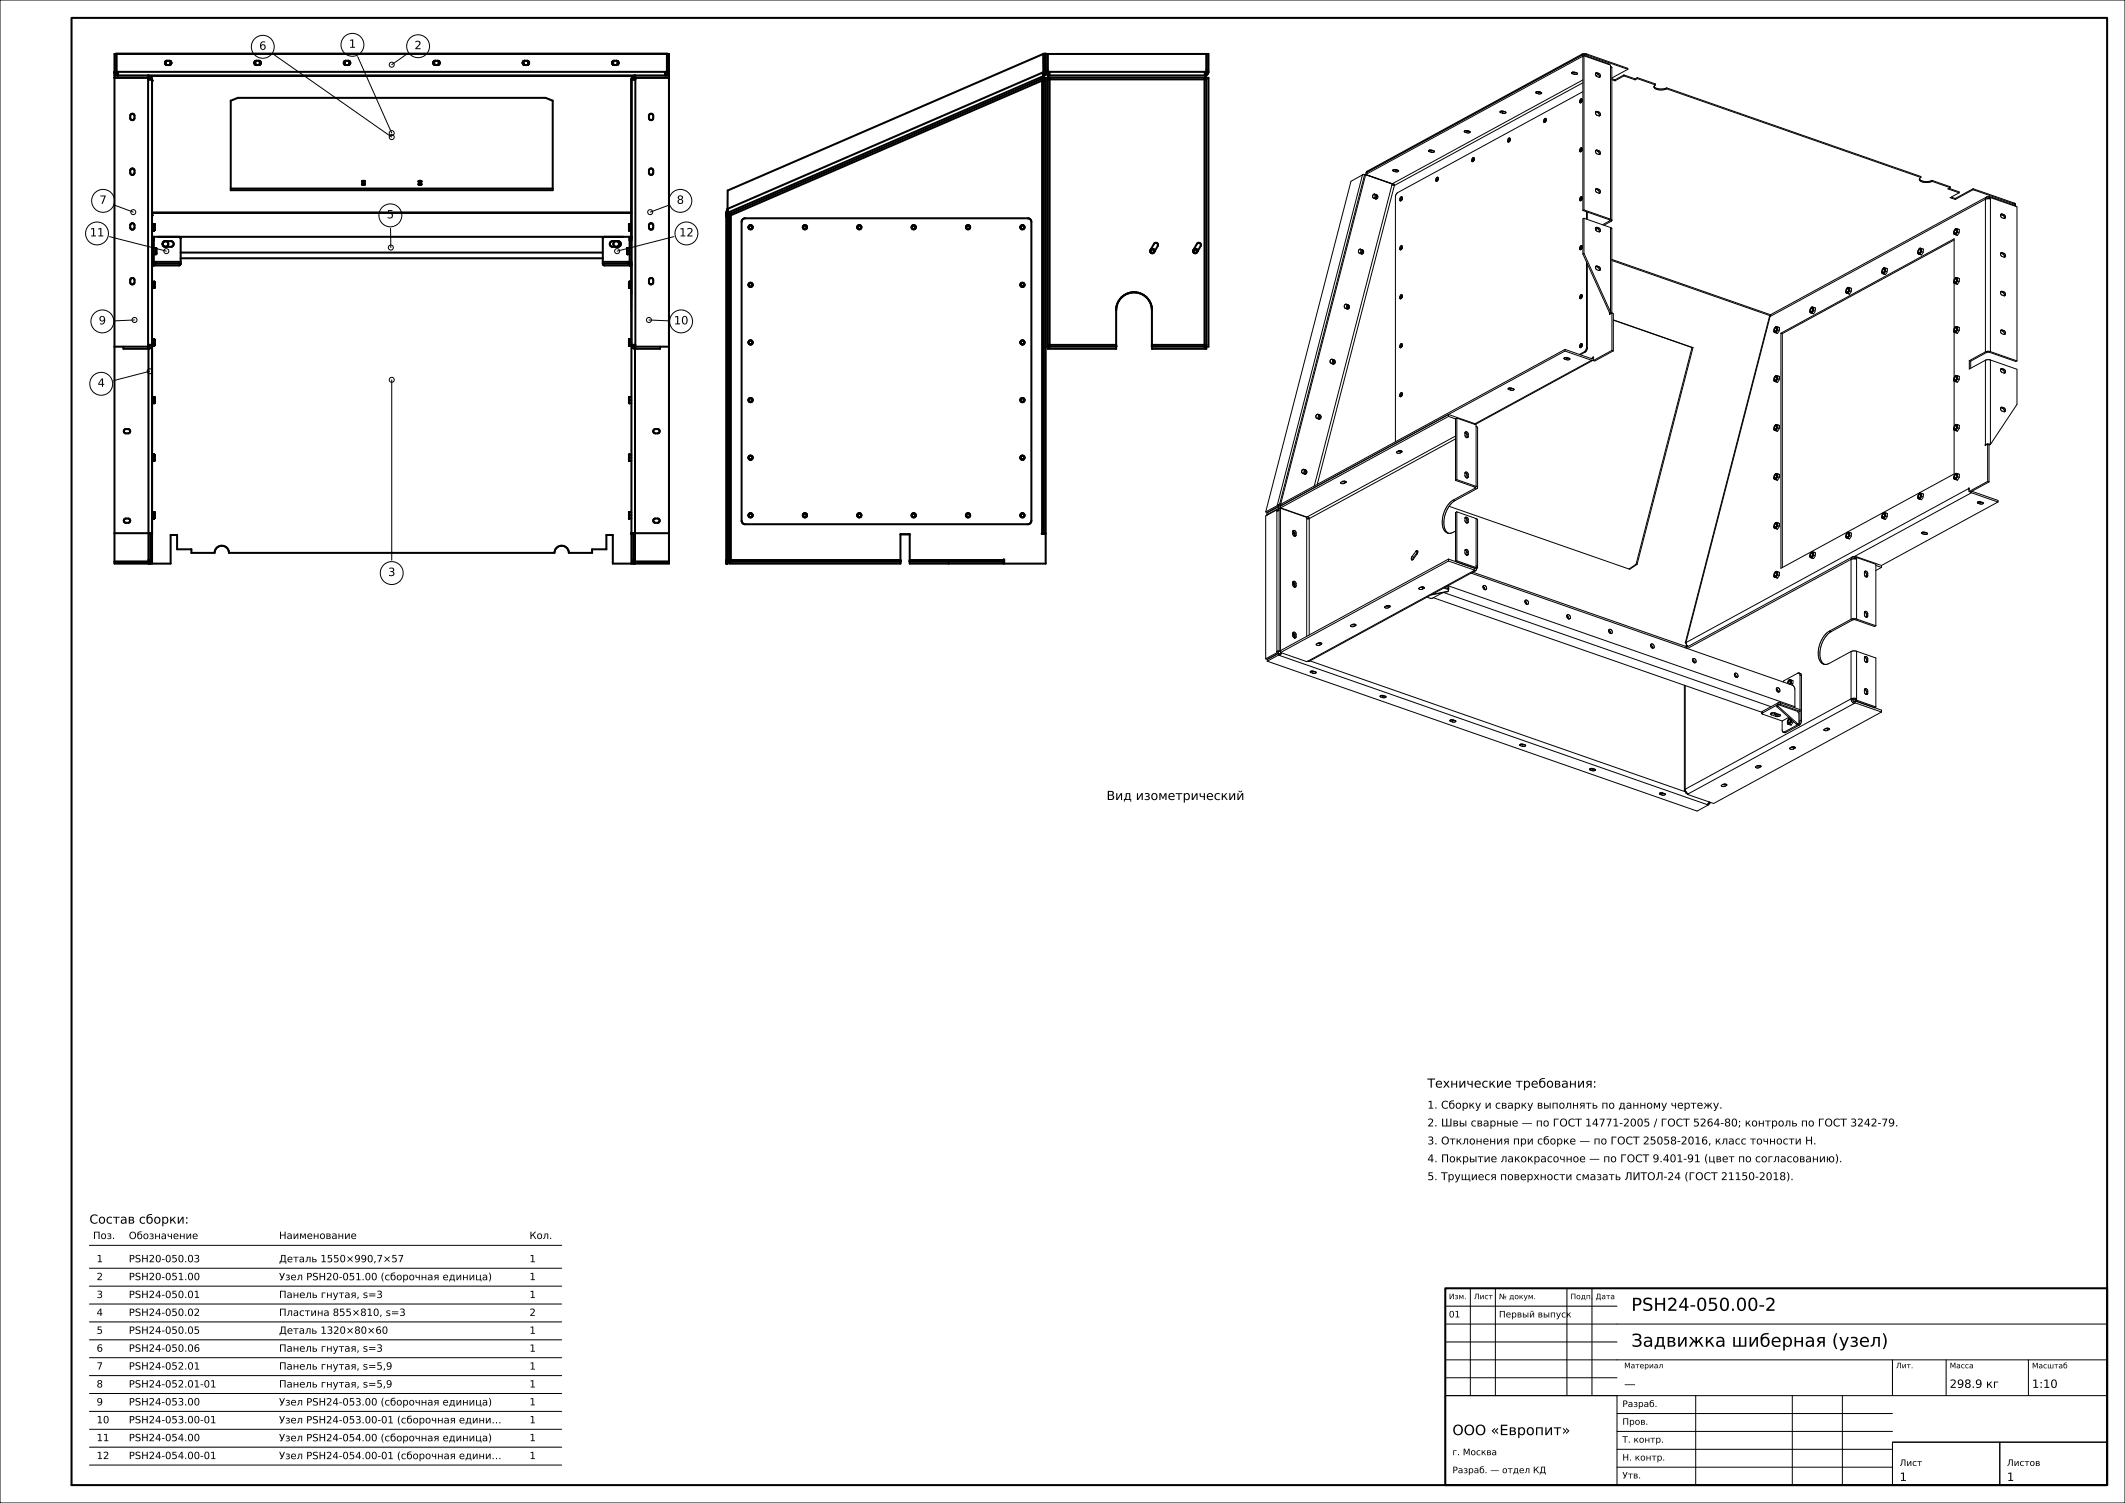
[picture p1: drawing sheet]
<svg xmlns="http://www.w3.org/2000/svg" width="594mm" height="420mm" viewBox="0 0 594 420" stroke-linecap="round" stroke-linejoin="round" font-family="sans-serif">
<defs><g id="words">
<g font-size="5">
<text x="456" y="366.3">PSH24-050.00-2</text>
<text x="456" y="376.3">Задвижка шиберная (узел)</text>
</g>
<text font-size="4" x="406" y="401">ООО «Европит»</text>
<g font-size="3.5">
<text x="309.3" y="223.6">Вид изометрический</text>
<text x="399" y="303.9">Технические требования:</text>
<text x="25" y="341.9">Состав сборки:</text>
</g>
<g font-size="3.2">
<text x="72.4" y="13.9">6</text>
<text x="97.5" y="13.4">1</text>
<text x="115.9" y="13.7">2</text>
<text x="27.8" y="57">7</text>
<text x="189.2" y="57">8</text>
<text x="108.1" y="61">5</text>
<text x="25.1" y="66.1">11</text>
<text x="189.9" y="66.1">12</text>
<text x="27.6" y="90.6">9</text>
<text x="188.4" y="90.6">10</text>
<text x="27.3" y="108.1">4</text>
<text x="108.5" y="161">3</text>
<text x="454" y="387.8">—</text>
<text x="545" y="387.8">298.9 кг</text>
<text x="568" y="387.8">1:10</text>
<text x="531" y="413.8">1</text>
<text x="561" y="413.8">1</text>
</g>
<g font-size="3">
<text x="399" y="309.8">1. Сборку и сварку выполнять по данному чертежу.</text>
<text x="399" y="314.8">2. Швы сварные — по ГОСТ 14771-2005 / ГОСТ 5264-80; контроль по ГОСТ 3242-79.</text>
<text x="399" y="319.8">3. Отклонения при сборке — по ГОСТ 25058-2016, класс точности Н.</text>
<text x="399" y="324.8">4. Покрытие лакокрасочное — по ГОСТ 9.401-91 (цвет по согласованию).</text>
<text x="399" y="329.8">5. Трущиеся поверхности смазать ЛИТОЛ-24 (ГОСТ 21150-2018).</text>
</g>
<g font-size="2.8">
<text x="26" y="346.2">Поз.</text>
<text x="36" y="346.3">Обозначение</text>
<text x="78" y="346.2">Наименование</text>
<text x="148" y="346.2">Кол.</text>
<text x="27" y="352.7">1</text>
<text x="36" y="352.7">PSH20-050.03</text>
<text x="78" y="352.7">Деталь 1550×990,7×57</text>
<text x="148" y="352.7">1</text>
<text x="27" y="357.7">2</text>
<text x="36" y="357.7">PSH20-051.00</text>
<text x="78" y="357.8">Узел PSH20-051.00 (сборочная единица)</text>
<text x="148" y="357.7">1</text>
<text x="27" y="362.7">3</text>
<text x="36" y="362.7">PSH24-050.01</text>
<text x="78" y="362.7">Панель гнутая, s=3</text>
<text x="148" y="362.7">1</text>
<text x="27" y="367.7">4</text>
<text x="36" y="367.7">PSH24-050.02</text>
<text x="78" y="367.7">Пластина 855×810, s=3</text>
<text x="148" y="367.7">2</text>
<text x="27" y="372.7">5</text>
<text x="27" y="377.7">6</text>
<text x="36" y="372.7">PSH24-050.05</text>
<text x="36" y="377.7">PSH24-050.06</text>
<text x="78" y="372.7">Деталь 1320×80×60</text>
<text x="78" y="377.7">Панель гнутая, s=3</text>
<text x="148" y="372.7">1</text>
<text x="148" y="377.7">1</text>
<text x="27" y="382.7">7</text>
<text x="36" y="382.7">PSH24-052.01</text>
<text x="78" y="382.7">Панель гнутая, s=5,9</text>
<text x="148" y="382.7">1</text>
<text x="27" y="387.7">8</text>
<text x="36" y="387.7">PSH24-052.01-01</text>
<text x="78" y="387.7">Панель гнутая, s=5,9</text>
<text x="148" y="387.7">1</text>
<text x="27" y="392.7">9</text>
<text x="36" y="392.7">PSH24-053.00</text>
<text x="78" y="392.8">Узел PSH24-053.00 (сборочная единица)</text>
<text x="148" y="392.7">1</text>
<text x="27" y="397.7">10</text>
<text x="36" y="397.7">PSH24-053.00-01</text>
<text x="78" y="397.8">Узел PSH24-053.00-01 (сборочная едини…</text>
<text x="148" y="397.7">1</text>
<text x="27" y="402.7">11</text>
<text x="27" y="407.7">12</text>
<text x="36" y="402.7">PSH24-054.00</text>
<text x="36" y="407.7">PSH24-054.00-01</text>
<text x="78" y="402.8">Узел PSH24-054.00 (сборочная единица)</text>
<text x="78" y="407.8">Узел PSH24-054.00-01 (сборочная едини…</text>
<text x="148" y="402.7">1</text>
<text x="148" y="407.7">1</text>
</g>
<g font-size="2.5">
<text x="405" y="368.1">01</text>
<text x="419" y="368.1">Первый выпуск</text>
<text x="453.5" y="393.2">Разраб.</text>
<text x="453.5" y="398.1">Пров.</text>
<text x="406" y="406.6">г. Москва</text>
<text x="453.5" y="403.1">Т. контр.</text>
<text x="406" y="411.7">Разраб. — отдел КД</text>
<text x="453.5" y="408.1">Н. контр.</text>
<text x="453.5" y="413.1">Утв.</text>
<text x="531" y="409.6">Лист</text>
<text x="561" y="409.6">Листов</text>
</g>
<g font-size="2.1">
<text x="405" y="363">Изм.</text>
<text x="412" y="363">Лист</text>
<text x="419" y="363">№ докум.</text>
<text x="439" y="363">Подп.</text>
<text x="446" y="363">Дата</text>
<text x="454" y="382.3">Материал</text>
<text x="530" y="382.3">Лит.</text>
<text x="545" y="382.3">Масса</text>
<text x="568" y="382.4">Масштаб</text>
</g>
</g></defs>
<g fill="none" stroke="#000" stroke-width=".28">
<path d="M0 0h594v420h-594zM76.4 15.1l33.1 23.2M100 15.8l9.5 21.4M113.9 15l-4.4 3.1M442.1 15.2l-59.9 32.6M442.1 15.2v.2M442.4 15.3l-60.6 33v.5M442.4 15.3l.1 43.5M442.4 15.7l.1 .1M442.4 15.3l7.4 2.6v.2M442.5 15.3l1 .1M442.8 15.6l-61 33.2"/>
<path d="M442.8 15.6v43.1M442.8 15.6l7.4 2.6v43M443.5 15.4l11.5 4M443.5 15.1l-1.4 .1M443.5 15.1l11.5 4v.3M443.5 15.1v.3M450.2 18.6l.4 .3v42.7M455 19.4l-4.4 2.4M409.3 36.7v.1M409.3 36.8l.2 .1M409.5 36.5h.6l.8 .3a.54 .54 0 0 1-.4 .4 .54 .54 0 0 1-.5-.1M409.5 36.5l-.2 .2"/>
<path d="M409.5 36.5v.4M409.5 36.9l.5 .2M409.6 36.5l.4 .1M410 36.6l.7 .1M410 36.6v.5M410.4 36.6l-.2 .1M410.4 36.6h.1M410.5 36.6h-.1M419.3 31.3h.1M419.3 31.3l.2 .2M419.5 31.1l-.2 .2M419.5 31.1l.6-.1 .8 .3a.54 .54 0 0 1-.4 .5 .54 .54 0 0 1-.5-.1"/>
<path d="M419.5 31.5l.5 .2M419.5 31.1v.4M419.6 31.1l.4 .1M420 31.2h.7M420 31.2v.5M420.4 31.2h-.2M420.4 31.1v.1M420.5 31.1l-.1 .1M422.1 39.2l-.1 .2M422.1 38.6l.1 .3M422.1 38.6a.56 .56 0 0 0-.6 .4 .56 .56 0 0 0 .3 .7l.3-.5M422.1 38.6a.84 .84 0 0 0-.4 1.1"/>
<path d="M422.2 39l-.1 .2M422.2 38.9l-.3 .7M422.2 38.9l-.1 .3M429.5 25.6l-.2 .2 .2 .2M429.5 25.6h.6l.8 .3a.54 .54 0 0 1-.4 .4 .54 .54 0 0 1-.5-.1M429.5 26l.5 .2M429.5 25.6v.4M429.6 25.6l.4 .2M430 25.8h.7M430 25.8v.4M430.4 25.7l-.2 .1M430.4 25.7h.1"/>
<path d="M430.5 25.7h-.1M432.1 33.7v.3M432.2 33.2a.84 .84 0 0 0-.4 1M432.2 33.2v.6M432.2 33.2a.52 .52 0 0 0-.7 .3 .52 .52 0 0 0 .3 .7l.4-.4M432.2 33.6l-.1 .1M432.2 33.4l-.2 .7M439.5 20.2l-.2 .2 .2 .2M439.5 20.2h.6l.8 .2a.54 .54 0 0 1-.4 .5 .54 .54 0 0 1-.5-.1M439.5 20.6l.5 .2M439.5 20.2v.4M439.6 20.2l.4 .1"/>
<path d="M440 20.3h.7M440 20.3v.5M440.4 20.3l-.2 .1M440.4 20.2v.1M440.5 20.3h-.1M442.1 28.5l-.2 .2M442.2 27.7a.84 .84 0 0 0-.4 1M442.3 28.1l-.2 .4M442.3 27.9l-.2 .7M442.3 28a.27 .27 0 0 0-.1-.4 .27 .27 0 0 0-.4 .1 .58 .58 0 0 0-.3 .5 .58 .58 0 0 0 .3 .6l.1-.1M442.3 28v.1M442.5 25.6l-51.8 28.2-.5 .5-.1 .8v68.4"/>
<path d="M442.5 23.1l-52.7 28.7M442.5 22.3l-53.1 29M446 31.3h.1M446 20.5h.1M446.1 31.3l.5 .2M446.1 20.5l.5 .2M446.4 31.1a.54 .54 0 0 0-.5 .6 .54 .54 0 0 0 .5 .5l.7 .2M446.4 31.1l.5 .2M446.4 20.3a.54 .54 0 0 0-.5 .6 .54 .54 0 0 0 .5 .5l.7 .2M446.4 20.3l.5 .2M446.4 31.1l-.3 .2M446.4 20.3l-.3 .2"/>
<path d="M446.6 31.5l.4 .4v.5M446.6 20.7l.4 .4v.5M446.8 20.8l-.7 .3M446.9 31.3a.61 .61 0 0 1 .4 .5 .61 .61 0 0 1-.2 .6M446.9 20.5a.61 .61 0 0 1 .4 .5 .61 .61 0 0 1-.2 .6M446.9 31.3l-.3 .2M446.9 20.5l-.3 .2M450.6 22l.8 .3M450.6 22.3l.8 .3M451.4 22.3v.3M453.9 21.2l-2.5 1.4M453.9 21.2l3.2 1.1"/>
<path d="M453.9 20.9l3.2 1.1M453.9 20.9l-2.5 1.4M453.9 20.9v.3M457.1 22v.3M457.7 22l-.6 .3M457.7 22l5.1 1.7M457.7 21.7l5.1 1.8v.2M457.7 21.7l-.6 .3M457.7 21.7v.3M462.3 24.1a3.2 3.2 0 0 0 3.6 .5M462.3 24.1a1.7 1.7 0 0 0 2.3 1l1.3-.3M462.8 23.7l-.5 .4"/>
<path d="M465.9 24.8l71 24.8M465.9 24.6l71 24.7v.3M465.9 24.6v.2M32.2 57.4l5.1 1.9M186.8 57.4l-5.1 1.9M380.8 48.9l-3.2 1.8-23.8 92.3M380.8 48.9l-23.8 92.4M380.9 48.9h-.1M380.9 48.9h.1M380.9 48.8v.1M381 48.8h.1M381.1 48.8h-.1"/>
<path d="M381.1 48.8h.1M381.2 48.8h-.1M381.3 48.7l-.1 .1M381.3 48.7h.1M381.3 48.7l.5 .1M381.7 48.8l-23.7 92M381.7 48.8l7.5 2.6-21.8 84.4M381.7 48.8h-.2l-23.8 92M381.8 48.8l7.6 2.5M381.8 48.8l.5 .2M381.9 48.8v.1M382 48.2v.2"/>
<path d="M382.1 48.9h.1M382.2 47.8l-.2 .4M382.3 49l7.4 2.6M382.3 49h.1M384.1 54.3l-.3 .2-.1 .6 .8 .5a.6 .6 0 0 0 .6-.5 .6 .6 0 0 0-.3-.7M384.1 54.3l.4 .1M384.1 54.3l.3 .3M384.1 54.3h.1M384.1 54.3h.2M384.2 55.3l-.1 .1M384.2 55.3v.2M384.2 55.3h.3"/>
<path d="M384.3 54.3l.5 .1M384.4 54.7l-.2 .6M384.4 54.7l.3 .1M384.4 54.4v.3M384.5 54.4a.64 .64 0 0 1 .4 .6 .64 .64 0 0 1-.4 .6M384.5 54.4h.3M384.5 55.3l-.1 .3M384.7 54.8l-.2 .5M384.7 54.5v.3M389.1 51.7l.7 .1M389.4 51.3l.4 .5M389.5 47.8l-.1-.1a.54 .54 0 0 1 .3-.4 .54 .54 0 0 1 .6 .1l.6 .3a.54 .54 0 0 1-.3 .4 .54 .54 0 0 1-.6-.1"/>
<path d="M389.5 47.8l.5 .2M389.5 47.4v.4M389.6 47.4l.4 .1M389.8 51.8l-21.6 83.6M390 47.5l.7 .1M390 47.5v.5M390.4 47.5l-.2 .1M390.4 47.5h.1M390.5 47.5h-.1M391.9 55l.1 .4M391.9 55a.56 .56 0 0 0-.6 .5 .56 .56 0 0 0 .3 .6l.2-.2M391.9 55.1a.84 .84 0 0 0-.3 1"/>
<path d="M392 55.5l-.2 .4M392 55.3l-.2 .7M392 55.4v.1M399.5 42l-.2 .2 .2 .2M399.5 42l.6-.1 .8 .3a.54 .54 0 0 1-.3 .5 .54 .54 0 0 1-.6-.2M399.5 42.4l.5 .1M399.5 42v.4M399.6 41.9l.4 .2M400 42.1h.7M400 42.1v.4M400.4 42.1h-.2M400.4 42v.1"/>
<path d="M400.5 42l-.1 .1M401.4 50.6h.1M401.6 49.6a.35 .35 0 0 1 .5 .1 .35 .35 0 0 1-.1 .5 .37 .37 0 0 1-.3 .5 .37 .37 0 0 1-.4-.5zM402 49.6a.84 .84 0 0 0-.4 1.1M402 50l-.1 .4M402.1 49.9l-.3 .6M412 44.7v.2M412 44.1l.1 .3M412 44.1a.56 .56 0 0 0-.6 .4 .56 .56 0 0 0 .3 .7l.2-.2M412 44.1a.84 .84 0 0 0-.3 1.1M412.1 44.7l-.2 .3M412.1 44.5l-.1 .2"/>
<path d="M412.1 44.4l-.2 .6M412.1 44.4v.3M442.1 55.6v.4M442.1 41.9v.4M442.2 55.6l-.1 .2M442.2 42l-.1 .2M442.2 55.1a.84 .84 0 0 0-.4 1M442.2 41.4a.84 .84 0 0 0-.4 1M442.2 55.1v.5l-.3 .5M442.2 55.1a.52 .52 0 0 0-.6 .3 .52 .52 0 0 0 .3 .7M442.3 55.4l-.1 .2M442.3 41.8l-.1 .2"/>
<path d="M442.3 55.3l-.2 .3M442.3 41.6l-.2 .3M442.3 41.7a.27 .27 0 0 0-.1-.4 .27 .27 0 0 0-.4 .1 .58 .58 0 0 0-.3 .5 .58 .58 0 0 0 .3 .5h.1M442.3 41.7l-.4 .7M442.5 58.8l7.5 2.7M442.8 58.7l-.3 .1M442.8 58.7l7.4 2.5M443.5 59.2v2M443.7 59.3v2M446 52.9h.1M446 42.1h.1M446.1 52.9l.5 .2"/>
<path d="M446.1 42.1l.5 .2M446.4 52.7a.54 .54 0 0 0-.5 .6 .54 .54 0 0 0 .5 .5l.7 .2M446.4 52.7l.5 .2M446.4 41.9a.54 .54 0 0 0-.5 .6 .54 .54 0 0 0 .5 .5l.7 .2M446.4 41.9l.5 .2M446.4 52.7l-.3 .2M446.4 41.9l-.3 .2M446.6 53.1l.4 .4v.5M446.6 42.3l.4 .4v.5M446.9 52.9a.61 .61 0 0 1 .4 .5 .61 .61 0 0 1-.2 .6M446.9 42.1a.61 .61 0 0 1 .4 .5 .61 .61 0 0 1-.2 .6M446.9 52.9l-.3 .2"/>
<path d="M446.9 42.1l-.3 .2M536.5 50a3.2 3.2 0 0 0 3.6 .4M536.9 49.6a.65 .65 0 0 0-.4 .8 .65 .65 0 0 0 .8 .4l1.5 .2 1.3-.3M540.1 50.7l5 1.8M540.1 50.4l5 1.8v.3M540.1 50.4v.3M544.8 52.6l2.8 1v.3M545.1 52.5l-.6 .3 3.1 1.1M545.4 55.1l1.1 .4M546.5 55.5v.2M547.6 53.9l-2.5 1.3 1.4 .5M551.5 53l11.5 4"/>
<path d="M551.5 52.7v.3M551.5 52.7l11.5 4M551.5 53l-5 2.7M551.5 52.7l-5 2.8M555 55.7v42.6M555 55.7l-60.2 32.7M555.3 55.1l-.3 .6M555.3 55.1l-60.2 32.7-.3 .6M555.5 55.5h.1M555.6 55.5h-.1M555.6 55.5l.8 .1M555.6 55.5l-.6 .2"/>
<path d="M555.8 55l-.5 .1M555.8 55l-.2 .5M556 54.9l.1 .6M556 55.3l.1 .1M556 54.9l-.2 .1M556 54.9l7.4 2.6v.2M556.4 55.2l7.4 2.6v43M556.4 55.2v43.1M556.4 55.2l-.7 .3M559.2 59.9l.2 .1M559.4 60l.4 .1M559.7 59.8a.54 .54 0 0 0-.5 .5 .54 .54 0 0 0 .5 .6l.4 .1a.54 .54 0 0 0 .5-.5 .54 .54 0 0 0-.5-.5"/>
<path d="M559.7 59.8l.4 .2M559.7 59.8l-.3 .2M560.1 60l-.3 .1M563 56.7l.4 .3v.4M563 57l.4 .4M563 56.7v.3M563.4 57.4v.1M30.6 66.1l15.9 4.1M109.2 63.8v5.4M188.4 66.1l-15.9 4.1M380.1 69.7l-.3 .2v.6l.7 .5a.6 .6 0 0 0 .7-.5 .6 .6 0 0 0-.4-.7M380.1 69.6l.4 .2"/>
<path d="M380.2 69.6l.2 .1M380.2 69.6l-.1 .1M380.3 70.7l-.1 .2M380.3 70.7h.3M380.4 69.7l.4 .1M380.4 70.1l-.1 .6M380.4 70.1h.3M380.4 69.8v.3M380.5 69.8a.64 .64 0 0 1 .4 .6 .64 .64 0 0 1-.4 .6M380.5 69.8h.3M380.6 70.7l-.1 .2M380.7 70.1l-.1 .6"/>
<path d="M380.7 69.9v.2M391.5 68.8a.35 .35 0 0 1 .5 0 .35 .35 0 0 1-.1 .5 .37 .37 0 0 1-.3 .5 .37 .37 0 0 1-.3-.4zM391.9 68.8a.84 .84 0 0 0-.3 1M392 69.1l-.2 .5M392 69l-.2 .7M441.8 68.7a.35 .35 0 0 1 .5 .1 .35 .35 0 0 1-.1 .5 .37 .37 0 0 1-.3 .5 .37 .37 0 0 1-.4-.5zM442.1 69.3v.3M442.2 69.3l-.1 .2M442.2 68.7a.84 .84 0 0 0-.4 1.1M442.3 69.1l-.1 .2M442.3 69l-.2 .3M442.5 71l7.4 16.3"/>
<path d="M442.8 61l7.4 2.6M442.8 61l-.3 .2v9.8M442.8 61v9.8M442.8 70.8l7.4 16.4M442.8 70.8l-.3 .2M443.5 73.2v23.9M443.7 73.7v23.5M446 63.7h.1M446 74.5h.1M446.1 74.5l.5 .2M446.1 63.7l.5 .2M446.2 63.7l-.2 .2"/>
<path d="M446.4 63.5a.54 .54 0 0 0-.5 .6 .54 .54 0 0 0 .5 .5l.7 .2M446.4 74.3a.54 .54 0 0 0-.5 .6 .54 .54 0 0 0 .5 .5l.7 .2M446.4 63.5l.5 .2M446.4 74.3l.5 .2M446.4 63.5l-.3 .2M446.4 74.3l-.3 .2M446.6 63.9l.4 .4v.5M446.6 74.7l.4 .4v.5M446.6 63.9l-.6 .3M446.9 63.7a.61 .61 0 0 1 .4 .5 .61 .61 0 0 1-.2 .6M446.9 74.5a.61 .61 0 0 1 .4 .5 .61 .61 0 0 1-.2 .6M446.9 63.7l-.3 .2"/>
<path d="M446.9 74.5l-.3 .2M450 61.7l-2 1.1M450 61.4v.3M450 61.5l.1 .1M450.1 61.6l-.1 .1M450.2 61.2l.4 .4M450.2 63.6l.4 .3v23.6l-.4-.3M450.2 63.6v23.6M450.6 72.8l44.2 15.4M450.6 61.6l-2.3 1.3M450.6 72.5l44.3 15.5M526 76.2l.1 .2"/>
<path d="M526.1 76.4l.6 .2M526.1 76.4l.5 .2M526.4 75.2a.44 .44 0 0 1 .5 .5 .44 .44 0 0 1-.5 .4l-.2-.4zM526.5 74.9l.7 .1M526.5 74.9l-.4 .6v.7M526.5 74.9a.75 .75 0 0 1 .6 .7 .75 .75 0 0 1-.6 .8l-.4-.2M527.2 75l.4 .1v.7M527.2 75v.8M527.2 75.8l-.5 .8M527.2 75.8l.4 .2M527.5 76.2l-.4 .5-.4-.1M536.1 70.6v.1"/>
<path d="M536.1 70.7l.1 .2M536.2 70.9l.5 .2M536.2 70.9l.4 .2M536.3 70.6h.1M536.5 69.5l-.4 .5v.6M536.5 69.8a.37 .37 0 0 1 .4 .5 .37 .37 0 0 1-.6 .1zM536.5 69.5h.1M536.7 71.1l.4 .1M536.9 69.4l-.4 .1M536.9 69.4l.3 .1M536.9 69.4a.82 .82 0 0 1 .1 1 .82 .82 0 0 1-.8 .4l-.1-.2M537.2 69.5l.4 .1v.7"/>
<path d="M537.2 69.5v.9M537.2 70.4l-.5 .7M537.2 70.4l.5 .1M537.5 70.7l-.4 .5M546.1 65.1l.3 .4M546.1 65.1l.1 .1M546.2 65.2h.1M546.2 78.8v.3M546.2 65.2v.3M546.2 67.1l-48 26.1M546.2 78.1v-11.4l-48.4 26.4M546.2 79.1v12.7"/>
<path d="M546.2 65.5h.2M546.2 65.5l.5 .1M546.2 79.1l.6 .2M546.2 79.1l.5 .2M546.4 65.5l.4 .1M546.6 64.3a.44 .44 0 0 1 .4 .4 .44 .44 0 0 1-.5 .5 .49 .49 0 0 1-.2-.5 .49 .49 0 0 1 .3-.4zM546.6 78a.44 .44 0 0 1 .4 .4 .44 .44 0 0 1-.5 .4 .49 .49 0 0 1-.2-.4 .49 .49 0 0 1 .3-.4zM546.6 64h.7M546.6 64l-.4 .5-.1 .6M546.6 77.7h.7M546.6 77.7l-.4 .5-.1 .6M546.6 63.9a.75 .75 0 0 1 .6 .8 .75 .75 0 0 1-.6 .7l-.2 .1"/>
<path d="M546.6 77.6a.75 .75 0 0 1 .6 .8 .75 .75 0 0 1-.6 .7h-.3l-.2-.3M546.8 64.2l.1 .1M546.8 77.9h.1M547.3 64l.4 .1v.7M547.3 77.7l.4 .1v.7M547.3 64v.9M547.3 64.9l-.5 .7M547.3 64.9l.5 .1M547.3 77.7v.9M547.3 78.6l-.5 .7M547.3 78.6l.5 .1M547.6 65.2l-.4 .6-.4-.2"/>
<path d="M547.6 78.9l-.4 .5-.4-.1M559.2 70.8h.2M559.3 70.7l-.1 .1a.95 .95 0 0 0 1.1 1.1 .59 .59 0 0 0 .3-.6 .59 .59 0 0 0-.5-.5M559.4 70.8l.4 .1M559.6 60l-.4 .2M559.7 70.6l-.4 .1M559.7 70.6l.4 .2M559.7 70.6l-.3 .2M559.8 70.9l.4 .4v.6M559.8 60.1l.4 .4v.6M560.1 70.8l-.3 .1M37.6 89.4l-5.4 .3"/>
<path d="M181.4 89.4l5.4 .3M376.2 85l.4 .2M376.2 85h.2M376.2 85l-.4 .3v.5l.8 .5a.6 .6 0 0 0 .6-.4 .6 .6 0 0 0-.3-.7M376.3 86.1l-.1 .1M376.3 86.1h.3M376.4 85l.5 .2M376.5 85.5l-.2 .6M376.5 85.5h.2M376.5 85.1v.4M376.6 85.2a.64 .64 0 0 1 .3 .6 .64 .64 0 0 1-.4 .5M376.6 85.2h.3"/>
<path d="M376.6 86.1l-.1 .2M376.7 85.5l-.1 .6M376.8 85.3l-.1 .2M391.3 83.4l.1 .1M391.5 82.5a.35 .35 0 0 1 .5 0 .35 .35 0 0 1-.1 .5 .37 .37 0 0 1-.3 .5 .37 .37 0 0 1-.3-.5zM391.5 96.1a.35 .35 0 0 1 .5 .1 .35 .35 0 0 1-.1 .5 .37 .37 0 0 1-.3 .5 .37 .37 0 0 1-.3-.5zM391.9 82.4a.84 .84 0 0 0-.3 1.1M391.9 96.1a.84 .84 0 0 0-.3 1.1M392 96.5l-.2 .4M392 82.8l-.2 .4M392 96.4l-.2 .6M392 82.7l-.2 .6"/>
<path d="M437.4 100l-.2 .2 .2 .2M437.4 100l.6-.1 .8 .3a.54 .54 0 0 1-.4 .5 .54 .54 0 0 1-.5-.2M437.4 99.9v.5M437.5 98.1l-79.5 43.3v.5M437.5 98.1l7.4 2.6M437.5 97.6v.5M437.5 97.6l7.4 2.6h.3l.1-.3M437.5 97.6l-79.5 43.3v.5M437.5 99.9l.4 .2M442.1 83.3l-.2 .1M442.1 96.7v.3M442.2 96.7l-.1 .2"/>
<path d="M442.2 82.4a.84 .84 0 0 0-.4 1.1M442.2 96.1a.84 .84 0 0 0-.4 1M442.3 82.8l-.2 .5M442.3 96.5l-.4 .6M442.3 96.5l-.1 .2M442.3 82.8l-.2 .4M442.3 96.3l-.2 .4M442.3 82.7l-.2 .6M442.3 82.7a.27 .27 0 0 0-.1-.3 .27 .27 0 0 0-.4 0 .58 .58 0 0 0-.3 .5 .58 .58 0 0 0 .3 .6l.1-.1M442.3 82.7v.1M442.3 96.4a.27 .27 0 0 0-.1-.4 .27 .27 0 0 0-.4 .1 .58 .58 0 0 0-.3 .5 .58 .58 0 0 0 .3 .6l.1-.1M442.3 96.4v.1"/>
<path d="M442.8 98.3l-1.3 .8M442.8 98.3l.3 .1M443.1 98.4l-1.4 .7M443.5 97.1l-.2 .7-.5 .5M443.5 97.1l.2 .1M443.7 97.2l-.2 .7-.4 .5M445.3 99.9l-.5 .3M445.3 99.9l.1 .1M445.3 99.8v.1M445.4 99.8h-.1M445.4 99.8v.9M449.9 87.3l.1 .1"/>
<path d="M449.9 87.7h.1M450 87.6l-.1 .1M450 87.4v.2M450 87.6l.2 .1M450 87.4v.1M450 87.5v.1M450.2 87.2l-.3 .1M450.6 87.5l-.7 .2M450.6 87.5v10.4M450.6 97.9l-5.2 2.8M450.6 87.5l.4 .1v10.5M450.6 97.9l.4 .2"/>
<path d="M451 98.1l-5.2 2.8-.4-.2M451 89.4l22.2 7.7M451 89.5l22 7.6M473 97.1l-15.7 60.6M473 97.1h.2M473.2 97.1l-15.6 60.6M494.6 88.5l-23.5 91.1M494.7 88.4h.1M494.7 88.4l-.1 .1M494.8 88.4l-23.5 91.2M495.9 92.5l.2 .4M495.9 92.5v.1"/>
<path d="M495.9 92.6h.1M495.9 92.6v.3M495.9 92.9h.2M495.9 92.9l.5 .1M496.1 92.9l.4 .1M496.1 92.5h.1M496.3 91.4a.48 .48 0 0 1 .6 .1 .48 .48 0 0 1-.1 .7l-.3 .5-.4 .2M496.3 91.4l-.4 .5v.6M496.3 91.7a.37 .37 0 0 1 .3 .5 .37 .37 0 0 1-.6 .1zM496.3 91.4h.7M496.3 91.4h.1M497 91.4l.4 .1v.7"/>
<path d="M497 91.4v.9M497 92.3l-.5 .7M497 92.3l.5 .1M497.3 92.6l-.4 .5-.4-.1M497.8 93.1v65.7l48.4-26.4v-12.2M497.8 93.1l.4 .1M498.2 93.2v65.4M505.9 87.1l.1 .3M506 87.4l.5 .1M506.3 85.9l-.3 .5-.1 .8M506.3 86.2a.44 .44 0 0 1 .5 .5 .44 .44 0 0 1-.6 .4l-.1-.4zM506.4 85.9h-.1"/>
<path d="M506.5 87.5l.4 .2M506.5 87.6l.4 .1M506.7 85.8l-.3 .1M506.7 85.8l.4 .1M506.7 85.8a.82 .82 0 0 1 .2 1 .82 .82 0 0 1-.9 .4h-.1M506.7 85.8l-.4 .1M507.1 85.9l.4 .2v.6M507.1 85.9v.9M507.1 86.8l-.6 .7M507.1 86.8l.4 .2M507.3 87.1l-.4 .6M516 81.6l.2 .3"/>
<path d="M516 81.6h.1M516 81.6l.1 .3M516.1 81.9h.1M516.1 81.9l.4 .2M516.2 81.5v.1M516.2 81.9l.4 .1M516.4 80.5a.48 .48 0 0 1 .6 .1 .48 .48 0 0 1-.1 .6l-.3 .6-.4 .1M516.4 80.5l-.4 .5v.6M516.4 80.7a.37 .37 0 0 1 .3 .5 .37 .37 0 0 1-.5 .2zM517.1 80.4l.4 .2v.6M517.1 80.4l-.5-.1-.2 .1M517.1 80.4v.9"/>
<path d="M517.1 81.3l-.5 .7M517.1 81.3l.5 .2M517.4 81.6l-.4 .6-.4-.1M546.2 92.5v.3M546.2 92.8v12.7M546.2 92.8l.6 .2M546.2 92.8l.5 .2M546.6 91.6a.44 .44 0 0 1 .4 .5 .44 .44 0 0 1-.5 .4l-.2-.4zM546.6 91.3l.7 .1M546.6 91.3v.1M546.6 91.3a.75 .75 0 0 1 .6 .7 .75 .75 0 0 1-.6 .8h-.3l-.2-.3M546.6 91.3l-.3 .4-.2 .8"/>
<path d="M546.8 93l.4 .1M547.3 91.4l.4 .1v.7M547.3 91.4v.8M547.3 92.2l-.5 .8M547.3 92.2l.5 .2M547.6 92.6l-.4 .5M555 98.3l-4.5 2.5M556.4 98.3h-1.4M556.4 98.3l7.4 2.5M559.2 92.4h.2M559.2 81.6h.2M559.4 92.4l.4 .1"/>
<path d="M559.4 81.6l.4 .1M559.7 92.2a.54 .54 0 0 0-.5 .5 .54 .54 0 0 0 .5 .6l.4 .1a.54 .54 0 0 0 .5-.5 .54 .54 0 0 0-.5-.5M559.7 92.2l.4 .2M559.7 81.4a.54 .54 0 0 0-.5 .5 .54 .54 0 0 0 .5 .6l.4 .1a.54 .54 0 0 0 .5-.5 .54 .54 0 0 0-.5-.5M559.7 81.4l.4 .2M559.7 92.2l-.3 .2M559.7 81.4l-.3 .2M559.8 92.5l.4 .4v.6M559.8 81.7l.4 .4v.6M560.1 92.4l-.3 .1M560.1 81.6l-.3 .1M41.8 103.7l-10 2.7"/>
<path d="M109.5 106.1v50.4M368.2 115.8l-.3 .3v.5l.7 .5a.6 .6 0 0 0 .7-.4 .6 .6 0 0 0-.4-.7M368.2 115.8l.4 .1M368.3 115.8h.2M368.3 115.8h-.1M368.4 116.8l-.1 .2M368.4 116.8h.3M368.5 115.8l.4 .2M368.5 116.2l-.1 .6M368.5 116.2l.3 .1M368.5 115.9v.3M368.6 115.9a.64 .64 0 0 1 .4 .6 .64 .64 0 0 1-.4 .6"/>
<path d="M368.6 115.9l.3 .1M368.7 116.8l-.1 .3M368.8 116.3l-.1 .5M368.8 116.1v.2M372.3 101.4v.2M372.3 101.4l.3 .1M372.4 100.4a.6 .6 0 0 0-.6 .5 .6 .6 0 0 0 .3 .7l.5 .1a.6 .6 0 0 0 .6-.4 .6 .6 0 0 0-.3-.7M372.4 100.4h-.2l.4 .2M372.4 100.4l.5 .2M372.5 100.9l-.2 .5M372.5 100.9h.3M372.5 100.5v.4"/>
<path d="M372.6 100.6a.62 .62 0 0 1 .4 .6 .62 .62 0 0 1-.5 .5l.1-.2M372.6 100.6h.3M372.8 100.9l-.2 .6M372.8 100.7v.2M391.9 109.8l.1 .3M391.9 109.8a.56 .56 0 0 0-.6 .4 .56 .56 0 0 0 .3 .6l.4-.6M391.9 109.8a.84 .84 0 0 0-.3 1.1M392 110.2l-.2 .4M392 110.1l-.2 .6M392 110.1v.1M404.9 116.4v-.6l7.3 2.6v.2M404.9 116.4l-46.9 25.5"/>
<path d="M404.9 116.4l2 .6M406.9 117v17.2M407.2 116.8v17.2M407.2 116.8l5.4 1.9v17.2M407.2 116.8l-.3 .2M412.6 119.2l.4 .3v16.8M421.6 108.7v.1M421.6 108.7l.2-.2 .4-.1 1 .3a.54 .54 0 0 1-.4 .5 .54 .54 0 0 1-.6-.2M421.6 108.8l.2 .1M421.8 108.9l.4 .1M422.2 108.6l-.4-.2v.5M422.2 108.6h.7"/>
<path d="M422.2 108.6v.4M437.4 100.4l.5 .1M437.9 100.1h.7M437.9 100.1v.4M444.9 100.7l-32.7 17.8M445.4 100.7h-.5M445.4 100.7l-33 17.9M445.4 100.6v.1M495.9 120v.2M495.9 106.3v.2M495.9 106.5l.6 .2M495.9 106.5l.5 .2"/>
<path d="M496.1 106.2h.1M496.3 118.8l-.4 .5v.7M496.3 105.1a.48 .48 0 0 1 .6 .1 .48 .48 0 0 1-.1 .7l-.5 .6-.4-.2M496.3 105.1l-.4 .5v.7M496.3 119a.44 .44 0 0 1 .4 .5 .44 .44 0 0 1-.5 .4l-.2-.4zM496.3 105.4a.37 .37 0 0 1 .3 .5 .37 .37 0 0 1-.6 .1zM496.3 118.7v.1M496.3 105l.7 .1M496.3 105v.1M496.6 118.6l-.3 .1M496.6 118.6l.4 .2M496.7 118.7a.82 .82 0 0 1 .1 1 .82 .82 0 0 1-.9 .4v-.1"/>
<path d="M496.7 118.7l-.4 .1M497 118.8l.4 .1v.7M497 105.1l.4 .1v.7M497 118.8v.8M497 119.6l-.5 .8M497 119.6l.5 .2M497 105.1v.9M497 106l-.5 .7M497 106l.5 .1M497.3 120l-.4 .5M497.3 106.3l-.4 .5-.4-.1M546.1 119.9l.3 .3"/>
<path d="M546.1 119.9h.1M546.2 119.9h.1M546.2 106.2h.1M546.2 119.9v.3M546.2 106.2v.3M546.2 106.5v12.7M546.2 106.5l.6 .2M546.2 106.5l.5 .2M546.4 106.1v.1M546.5 118.7a.48 .48 0 0 1 .7 .2 .48 .48 0 0 1-.1 .6l-.4 .6-.3 .1M546.5 118.7l-.3 .6-.1 .6M546.5 105.1a.48 .48 0 0 1 .7 .1 .48 .48 0 0 1-.1 .7l-.5 .6-.5-.3"/>
<path d="M546.5 105.1l-.3 .5-.1 .6M546.6 119a.44 .44 0 0 1 .4 .5 .44 .44 0 0 1-.5 .4 .49 .49 0 0 1-.2-.5 .49 .49 0 0 1 .3-.4zM546.6 105.3a.37 .37 0 0 1 .3 .5 .37 .37 0 0 1-.6 .2zM546.8 106.7l.4 .1M546.8 118.9l.1 .1M547.3 105l.4 .2v.6M547.3 118.7l.4 .2v.6M547.3 118.7l-.5-.1-.2 .1M547.3 118.7v.9M547.3 119.6l-.5 .7M547.3 119.6l.5 .2M547.3 105l-.5-.1-.2 .1"/>
<path d="M547.3 105v.9M547.3 105.9l-.5 .8M547.3 105.9l.5 .2M547.6 119.9l-.4 .6-.4-.1M547.6 106.3l-.4 .5M550.5 100.8l.4 .1M550.9 100.9v2M555 100.7l-4.5 2.4v-2.3M555 100.7v23.6M556.4 100.6l7.4 2.6v9.8l-7.4 11.2M556.4 100.6l-1.4 .1M556.4 100.6v23.6"/>
<path d="M559.2 103.2h.2M559.2 114h.2M559.4 103.2l.4 .1M559.4 114l.4 .1M559.7 103a.54 .54 0 0 0-.5 .5 .54 .54 0 0 0 .5 .6l.4 .1a.54 .54 0 0 0 .5-.5 .54 .54 0 0 0-.5-.5M559.7 103l.4 .2M559.7 113.8a.54 .54 0 0 0-.5 .5 .54 .54 0 0 0 .5 .6l.4 .1a.54 .54 0 0 0 .5-.5 .54 .54 0 0 0-.5-.5M559.7 113.8l.4 .2M559.7 103l-.3 .2M559.7 113.8l-.3 .2M559.8 103.3l.4 .4v.6M559.8 114.1l.4 .4v.6"/>
<path d="M560.1 103.2l-.3 .1M560.1 114l-.3 .1M563.8 100.8l-.3 .2-7.8-2.6-4.8 2.5M364.2 131.2l-.3 .3v.5l.8 .5M364.2 131.2l.5 .1M364.3 131.2h.2M364.3 131.2h-.1M364.4 132.2l-.1 .2M364.4 132.2h.3M364.5 131.2l.5 .1M364.6 131.6l-.2 .6M364.6 131.6h.2"/>
<path d="M364.6 131.3v.3M364.7 131.3a.64 .64 0 0 1 .3 .6 .64 .64 0 0 1-.4 .6M364.7 131.3h.3M364.7 132.2l-.1 .3M364.8 131.6l-.1 .6M364.9 131.4l-.1 .2M365 131.3a.61 .61 0 0 1 .3 .7 .61 .61 0 0 1-.6 .5M375.2 134.5l-.4 .3a.63 .63 0 0 0 1 .3M375.3 134.5h.1M375.4 134.5h-.2M375.4 134.5l.8 .1M375.4 134.5l.2 .1"/>
<path d="M375.4 134.5h.1M375.8 134.5l-.7 .1M375.8 134.5v.6M375.9 134.5h-.1M376.2 134.9l-.4 .2M376.2 134.5v.4M376.2 134.6v.3M390.9 126h.1M391 126l-.6 .3a.63 .63 0 0 0 1 .3M391 126l.2 .1M391 126h.1M391.3 126.1h-.6"/>
<path d="M391.4 126l-.1 .1M391.4 126v.6M391.5 126h-.5M391.5 126h.3M391.6 126h-.2M391.8 126.4l-.4 .2M391.8 126v.4M406.3 139.7a7.2 7.2 0 0 0-2.6 8.5l1.1 .8M406.3 139.7l.4 .2M406.7 139.9a7.2 7.2 0 0 0-2.5 8.5l.7 .6M406.9 134.2l5.5 2M406.9 121.9l-41.6 22.6-7.3-2.6"/>
<path d="M406.9 122.7l-40.9 22.2M407.2 134l-.3 .2M407.2 134l5.4 1.9M409.5 120.9l.3 .1M409.5 132.1l.4 .3 .2 .4M409.5 120.8v.9l.5 .6M409.5 132.1v.9l.5 .6M409.5 120.8a.55 .55 0 0 1 .7 0 .55 .55 0 0 1 .2 .6M409.5 132.1a.55 .55 0 0 1 .7-.1 .55 .55 0 0 1 .2 .6M409.8 121l.3 .6M409.8 121l-.3 .2M410.1 121.6v.5"/>
<path d="M410.1 132.8v.6M410.1 122.1l-.1 .2M410.1 133.4l-.1 .2M410.4 121.4v.5M410.4 132.6v.6M410.4 121.9l-.1 .3-.3 .1M410.4 133.2l-.1 .3-.3 .1M410.4 121.9l-.3 .2M410.4 121.4l-.3 .2M410.4 133.2l-.3 .2M410.4 132.6l-.3 .2M412.3 136.4l-6 3.3"/>
<path d="M412.3 136.1v.3M412.4 136.2v.1M412.4 136.3l-.1 .1M412.6 135.9l.4 .4M413 136.3l-.2 .3-6.1 3.3M495.9 133.6h.1M495.9 133.6v.3M495.9 133.9l.6 .1M495.9 133.9l.5 .2M495.9 120.2l.6 .2M495.9 120.2l.5 .2M496.3 132.5a.48 .48 0 0 1 .6 .1 .48 .48 0 0 1-.1 .6l-.5 .7-.4-.3"/>
<path d="M496.3 132.5l-.4 .5v.6M496.3 132.7a.44 .44 0 0 1 .4 .5 .44 .44 0 0 1-.5 .4l-.2-.4zM496.3 132.4h.7M496.3 132.4h.1M496.3 132.4v.1M496.5 134l.4 .2M496.5 120.4l.4 .1M496.5 134.1l.4 .1M497 132.4l.4 .2v.6M497 132.4v.9M497 133.3l-.5 .7M497 133.3l.5 .2"/>
<path d="M497.3 133.6l-.4 .6M536.1 139v.1M536.1 139.1h.1M536.1 139.1l.1 .2M536.2 139.3l.5 .2M536.2 139.3l.4 .2M536.3 139h.1M536.5 137.9a.48 .48 0 0 1 .6 .1 .48 .48 0 0 1-.1 .7l-.5 .6-.4-.3M536.5 137.9l-.4 .5v.6M536.5 138.2a.37 .37 0 0 1 .4 .5 .37 .37 0 0 1-.6 .1zM536.7 139.5l.4 .1M537.2 137.9l-.5-.2-.2 .2"/>
<path d="M537.2 137.9v.9M537.2 138.8l-.5 .7M537.2 137.9l.4 .1v.7M537.2 138.8l.5 .1M537.5 139.1l-.4 .5M546.1 133.5l.3 .4M546.2 133.6v.3M546.2 133.9h.2M546.2 133.9l.5 .1M546.2 120.2h.2M546.2 120.2l.5 .1M546.4 133.9l.4 .1"/>
<path d="M546.4 120.2l.4 .1M546.6 132.7a.44 .44 0 0 1 .4 .4 .44 .44 0 0 1-.5 .5 .49 .49 0 0 1-.2-.5 .49 .49 0 0 1 .3-.4zM546.6 132.4h.7M546.6 132.4l-.4 .5-.1 .6M546.6 132.4a.75 .75 0 0 1 .6 .7 .75 .75 0 0 1-.6 .7l-.2 .1M546.8 132.6l.1 .1M547.3 132.4v.9M547.3 133.3l-.5 .7M547.3 132.4l.4 .1v.7M547.3 133.3l.5 .1M547.6 133.6l-.4 .6-.4-.2M550.3 136.5l.1 .6"/>
<path d="M550.3 136.5l-79 43.1M550.3 136.5l.1 .1M550.3 136.4v.1M550.4 136.4h-.1M550.4 136.4h.1M550.4 136.4v1M550.7 137.5l.4 .2M551.1 137.7l7.4 2.6M551.1 137.7l-32.9 17.9M551.2 137.3l7.3 2.5v.5M554.9 124.3v.1M555 124.3h-.1"/>
<path d="M555 124.3h.2M555.6 124.1l-.6 .2M555.6 124.1l.4 .1v10.5M555.6 124.1l-.7 .3M555.6 134.5l-5.2 2.9M555.6 134.5l.4 .2M555.6 124.1v10.4M555.6 124.1l.8 .1M556 134.7l-5.2 2.8-.4-.1M556.4 124.2l-.4 .1M354.1 143.8l.1 .1M354.2 143.8v.1"/>
<path d="M356.9 142.5l-3.1 1.7v39.9M356.9 142.5v39.9M356.9 142.5l.4 .1M357 141.3l-3.2 1.7M357 141.3l.4 .2M357.1 141l.9 .2zM357.3 142.6v.1M357.4 142.1v.5M357.4 142.6h-.1M357.4 142.6h.1M357.4 141.5l-3.2 1.7-.4-.2M357.5 142l.2 .1"/>
<path d="M357.5 142l-3.4 1.8M357.5 141.6l-3.4 1.8v.4M357.5 141.6v.4M357.5 141.6l.4 .1M357.5 141.1l-.1 .4M357.5 142.7l-.6 .2M357.7 140.8l.3 .1M357.7 140.8h.3M357.9 141.7v.4M357.9 142l.1 40.3M357.9 142l7.4 2.6v33.2M357.9 142l-.4 .2v39.8"/>
<path d="M358 141.6l-.1 .1M358 140.8l.1 .1M358.1 142l-.1 .1M361.4 148.7l.3 .1M361.4 148.9h.1M361.4 148.9l.4 .4v.5M361.4 148.4l.5 .5M361.7 148.8l.2 .1M361.7 148.8l-.3 .1M361.9 148.9v.2M361.9 149.1v.6M361.9 149.7v.2"/>
<path d="M362.3 148.9v.6M362.3 148.9a.5 .5 0 0 0-.3-.7 .5 .5 0 0 0-.6 .4v.5a.5 .5 0 0 0 .2 .7 .5 .5 0 0 0 .7-.3M362.3 148.9l-.4 .2M362.3 149.5l-.4 .2M365.3 144.7l.6 .2M365.6 144.3l.4 .6M366 144.9l-.7 .1M366 144.9v32.5M394.7 155.5l-.1 .2a.4 .4 0 0 0-.2 .5 .4 .4 0 0 0 .6 .2M394.7 155.5l.5 .2M395.2 155.7l-.2 .7M395.8 154.1l.4 .1"/>
<path d="M395.8 154.1l.3-.2 .2 .2M395.8 154.1l-1.1 1.4M396.1 154.4l-.1 .5M396.2 154.2l-1 1.5M396.3 154.1l-.1 .6-1.2 1.7M396.3 154.1l-.1 .1M404.9 156.2l7.3 2.6M404.9 156.8l7.3 2.5M404.9 156.2v.6M404.9 156.2l-46.9 25.6M404.9 156.8l-46.9 25.5M405.1 141.5l50.5 17.6 2-1.4"/>
<path d="M406.9 148.4a2.66 2.66 0 0 1-2.1 .6M407.2 143v13.7M407.2 143l-.3 .2v13.7l.3-.2M407.2 156.7l5.4 1.9M407.2 143l5.4 1.9M409.5 144.7l.4 .3 .2 .4M409.5 153.7l.4 .3 .2 .4M410.1 146l-.1 .2M410.1 145.4v.6M410.1 154.4v.6M410.1 155l-.1 .2M410.4 145.8l-.1 .3-.3 .1"/>
<path d="M410.4 145.2a.5 .5 0 0 0-.3-.7 .5 .5 0 0 0-.6 .4l.1 .9 .4 .4M410.4 145.2v.6M410.4 154.2v.6M410.4 154.2a.5 .5 0 0 0-.3-.7 .5 .5 0 0 0-.6 .4l.1 .9 .4 .4M410.4 154.8l-.1 .3-.3 .1M410.4 154.2l-.3 .2M410.4 145.8l-.3 .2M410.4 145.2l-.3 .2M410.4 154.8l-.3 .2M411.7 159.9l59.9 20.9v-.3M411.9 159.5l-46.6 25.4-7.3-2.6M412.2 158.8v.5"/>
<path d="M412.2 159.3l-.3 .2M412.3 158.8l-.1 .1M412.4 158.7l.4 .1M412.5 159.5h-.6M412.5 159.5l-46.4 25.2-.5 .1M412.6 144.9v13.7M412.6 158.6l-.4 .2M412.6 144.9l.4 .4v13.2M412.6 158.1l.4 .4M412.8 158.8l-.3 .7M413 158.5l-.2 .3M457.3 157.7l-2 1.3"/>
<path d="M457.3 157.7h.3M495.9 147.3l.2 .3M495.9 147.3h.1M495.9 147.3v.3M495.9 147.6h.2M495.9 147.6l.5 .1M496.1 147.6l.4 .1M496.1 147.2l.1 .1M496.3 159.8a.48 .48 0 0 1 .6 .2 .48 .48 0 0 1-.1 .6l-.3 .5-.4 .2M496.3 159.8l-.4 .5v.7M496.3 146.1a.48 .48 0 0 1 .6 .2 .48 .48 0 0 1-.1 .6l-.3 .6-.4 .1M496.3 146.1l-.4 .5v.7"/>
<path d="M496.3 146.4a.37 .37 0 0 1 .3 .5 .37 .37 0 0 1-.6 .2zM496.3 159.8h.7M496.3 159.8h.1M496.3 146.1h.7M496.3 146.1h.1M497 159.8v.9M497 146.1l.4 .2v.6M497 159.8l.4 .1v.7M497 146.1v.9M497 147l-.5 .7M497 147l.5 .2M497.3 147.3l-.4 .6-.4-.2"/>
<path d="M505.9 155.5h.1M505.9 155.5l.1 .3M506 155.8l.5 .1M506.2 155.4h.1M506.3 154.3l-.3 .6-.1 .6M506.3 154.6a.37 .37 0 0 1 .4 .5 .37 .37 0 0 1-.6 .2zM506.4 154.3h-.1M506.5 155.9l.4 .2M506.5 156l.4 .1M506.7 154.2l-.3 .1M506.7 154.2l.4 .1M506.7 154.3a.82 .82 0 0 1 .2 .9 .82 .82 0 0 1-.9 .4l-.1-.1"/>
<path d="M506.7 154.3h-.4M507.1 154.3v.9M507.1 155.2l-.6 .7M507.1 154.3l.4 .2v.6M507.1 155.2l.4 .2M507.3 155.5l-.4 .6M516 150l.2 .3M516 150h.1M516 150l.1 .3M516.1 150.3h.1M516.1 150.3l.4 .2M516.2 150.3l.4 .2"/>
<path d="M516.4 148.9a.48 .48 0 0 1 .6 .1 .48 .48 0 0 1-.1 .7l-.3 .5-.4 .1M516.4 148.9l-.4 .5v.6M516.4 149.1a.44 .44 0 0 1 .4 .5 .44 .44 0 0 1-.5 .4l-.1-.4zM517.1 148.8l-.5-.1-.2 .1M517.1 148.8v.9M517.1 149.7l-.5 .8M517.1 148.8l.4 .2v.6M517.1 149.7l.5 .2M517.4 150l-.4 .6-.4-.1M517.4 156.3v16.8M517.4 156.3l-45.7 24.9M517.8 155.7l-.4 .6"/>
<path d="M517.8 155.7l-46.6 25.4M518.3 155.6v.5M518.3 155.6l-.5 .1M518.6 156.2h.4M518.6 156.2l-1.2 .1M518.6 155.5v.7M518.6 155.5l-.3 .1M518.6 155.5l7.3 2.5M519 155.8l5.4 1.9v17.2M519 155.8v17.2M519 155.8l-.7 .3M521.2 159.8l.4 .2 .1 .5"/>
<path d="M524.4 158l1.5 .6M525.9 158v.6M525.9 158.6l-1.5 .8M526 144.6l.1 .2M526.1 144.8l.5 .2M526.1 144.8l.6 .2M526.4 143.6a.44 .44 0 0 1 .5 .5 .44 .44 0 0 1-.5 .4l-.2-.4zM526.5 143.3l.7 .1M526.5 143.3l-.1 .1M526.5 143.3a.75 .75 0 0 1 .6 .7 .75 .75 0 0 1-.6 .8l-.4-.2M526.5 143.3l-.4 .6v.7M527.2 143.4v.8"/>
<path d="M527.2 144.2l-.5 .8M527.2 143.4l.4 .1v.7M527.2 144.2l.4 .2M527.5 144.6l-.4 .5-.4-.1M537.3 149.2l-.1-.1a.54 .54 0 0 1 .3-.5 .54 .54 0 0 1 .6 .1l.6 .3a.54 .54 0 0 1-.3 .4 .54 .54 0 0 1-.6-.1M537.3 149.2l.5 .1M537.3 148.7v.5M537.4 148.7l.4 .2M537.8 148.9h.7M537.8 148.9v.4M552.7 140.4l.1 .1M552.8 140.5l.2 .1"/>
<path d="M553 140.6l.4 .2M553 140.2v.4M553 140.2l.4 .2M553.1 140.2l1.2 .3a.54 .54 0 0 1-.3 .4 .54 .54 0 0 1-.6-.1M553.1 140.2l-.4 .2M553.4 140.4h.7M553.4 140.4v.4M558.5 140.3l-32.6 17.7M361.4 177.1l.3 .1M361.4 177.4h.1M361.4 162.9l.3 .1M361.4 163.2h.1"/>
<path d="M361.4 177.4l.4 .4v.5M361.4 163.2l.4 .3v.6M361.4 176.8l.5 .5M361.4 162.6l.5 .5M361.7 177.2l.2 .1M361.7 163l.2 .1M361.7 177.2l-.3 .2M361.7 163l-.3 .2M361.9 177.3v.3M361.9 163.1v.2M361.9 163.3v.6M361.9 177.6v.5"/>
<path d="M361.9 178.1v.2M361.9 163.9v.2M362.3 177.4a.5 .5 0 0 0-.3-.7 .5 .5 0 0 0-.6 .3v.6a.5 .5 0 0 0 .2 .7 .5 .5 0 0 0 .7-.4M362.3 163.1v.6M362.3 177.4v.5M362.3 163.1a.5 .5 0 0 0-.3-.7 .5 .5 0 0 0-.6 .4v.6a.5 .5 0 0 0 .2 .7 .5 .5 0 0 0 .7-.4M362.3 177.4l-.4 .2M362.3 177.9l-.4 .2M362.3 163.1l-.4 .2M362.3 163.7l-.4 .2M369 179.7l-.7 .1M369 179.7v.5"/>
<path d="M369.1 179.6l-1.2 .4a.63 .63 0 0 0 1.1 .2M369.1 179.6l.4 .2-.1 .2M369.1 179.6l-.1 .1M369.4 179.7v.3M378.5 174.5l-.7 .1M378.5 174.5v.5M378.7 174.4l-.2 .1M378.9 174.8l-.4 .2M378.9 174.5v.3M378.9 174.5a1.08 1.08 0 0 0-1.4 .5h1M388.1 169.3l-.7 .1M388.1 169.3v.5"/>
<path d="M388.2 169.2l-1.1 .4a.63 .63 0 0 0 1 .2M388.2 169.2l.3 .1M388.2 169.2l-.1 .1M388.5 169.6l-.4 .2M388.5 169.3v.3M397.7 164.1l-.7 .1M397.7 164.1v.5M397.8 164l-1.2 .4a.63 .63 0 0 0 1.1 .2M397.8 164l.2 .1M397.8 164l-.1 .1M398 164.4l-.3 .2M398 164.1v.3"/>
<path d="M400.7 167l91.9 32.1M403.3 165.6l-3 1.6-1.4-.3M403.5 165.6l91.6 31.9M403.6 164.3l1.3 .5M403.9 164.1l.9 .4M404.4 163.9l.4 .1M404.8 163.7l96.9 33.8M404.8 164.5l.2 .1M404.8 164l.2 .1M404.8 164v.5M404.9 165.2l-4.9 1.1M404.9 164.8v.4"/>
<path d="M404.9 165.2l-4.6 .9M405 164.1v.1M405 164.6l-.1 .2M405 164.2v.4M411.2 160.2l89.7 31.2M414.6 163.9l.4 .4v.5M414.7 163.7a.58 .58 0 0 1 .8 .3 .58 .58 0 0 1-.5 .8l-.4-.6zM426.3 168l.4 .4v.5M426.4 167.8a.58 .58 0 0 1 .8 .3 .58 .58 0 0 1-.5 .7l-.4-.4zM438 172.1l.4 .4 .1 .4M438.1 171.8a.58 .58 0 0 1 .8 .4 .58 .58 0 0 1-.5 .7l-.4-.4zM449.7 176.1l.4 .4 .1 .5"/>
<path d="M449.8 175.9a.58 .58 0 0 1 .8 .4 .58 .58 0 0 1-.5 .7l-.4-.5zM471.1 179.6h.1M471.1 179.6l.2 .1M471.3 179.6v.1M471.3 179.6h-.2M471.3 179.7l.3 .7M495.9 161v.3M495.9 161v.1M495.9 161.1l.1 .1M495.9 161.3h.2M495.9 161.3l.5 .1M496 161.2l.1 .1"/>
<path d="M496.1 161.3l.4 .1M496.1 160.9l.1 .1M496.3 160.1a.37 .37 0 0 1 .3 .5 .37 .37 0 0 1-.6 .1zM497 160.7l-.5 .7M497 160.7l.5 .1M497.3 161l-.4 .6-.4-.2M511.4 176.4a7.2 7.2 0 0 0-2.6 8.4 1.8 1.8 0 0 0 2.6 .6l6-3.3M511.4 176.4l.4 .1M511.8 176.5a7.2 7.2 0 0 0-2.5 8.5l.7 .6M517.4 173.1l-6 3.3M519 173l-.8-.1-.8 .2M519 173l5.4 1.9"/>
<path d="M521.2 171l.4 .3 .1 .5M521.4 161.1l.3 .1M521.7 160.5v.5M521.7 171.8v.5M521.7 161v.2M521.7 172.3v.2M521.7 160.9l-.3 .1M522.1 160.3a.5 .5 0 0 0-.3-.7 .5 .5 0 0 0-.6 .4v.7l.2 .4M522.1 171.6a.5 .5 0 0 0-.3-.7 .5 .5 0 0 0-.6 .3v.9l.5 .4M522.1 160.3v.5M522.1 171.6v.5M522.1 160.8l-.1 .3-.3 .1"/>
<path d="M522.1 172.1l-.1 .3-.3 .1M522.1 160.8l-.4 .2M522.1 160.3l-.4 .2M522.1 172.1l-.4 .2M522.1 171.6l-.4 .2M524.4 174.9l-.4 .2-5.8-2-6.4 3.4M354.2 184.8l120.2 41.8 3.1-1.7M356.9 182.4l-3.1 1.7M356.9 182.4l.4 .1M357.3 182.1v.4M357.3 182.5l-3.1 1.7-.4-.1M357.4 182.6l-3.2 1.7v.5"/>
<path d="M357.4 182.6l.3 .1M357.4 183.1l119.8 41.7M357.4 182.6v.5M357.4 183.1l-3.2 1.7M357.5 182l.5 .1M357.5 181.9l-.6 .1 .4 .1M357.9 182.1h-.6M358 182.3l-.3 .4M358 181.8l-.5 .2M358.2 182.4l-.5 .8v-.5M366.2 184.7l105 36.6M366.4 187.6l1.3 .1"/>
<path d="M366.4 187.6l-.2 .2 .3 .2M366.5 188l.4 .1M366.5 187.6v.4M366.5 187.5l.4 .2M366.9 187.7h.7M366.9 187.7v.4M367.7 187.7l.1 .1M367.8 187.8l.1 .1M367.9 187.9l-.3 .3-.7-.1M369.4 180l-.4 .2M386 194.4l.6-.1 .8 .3a.54 .54 0 0 1-.4 .5 .54 .54 0 0 1-.5-.2M386 194.4l-.2 .2 .2 .2"/>
<path d="M386 194.8l.5 .1M386 194.4v.4M386.1 194.3l.4 .2M386.5 194.5h.6M386.5 194.5v.4M461.4 180.2l.4 .4 .1 .5M461.5 180a.58 .58 0 0 1 .9 .3 .58 .58 0 0 1-.6 .8l-.4-.5zM470.8 191.5v29.3M471.1 191.6v28.9M471.3 180.4l.3 .1M471.4 180.1l-.1 .3M471.6 180.4v.1"/>
<path d="M471.6 180.4l.3 .2M473.1 184.3l.4 .4 .1 .5M473.2 184.1a.58 .58 0 0 1 .9 .3 .58 .58 0 0 1-.6 .8l-.4-.6zM484.8 188.4l.4 .4 .1 .5M484.9 188.2a.58 .58 0 0 1 .9 .3 .58 .58 0 0 1-.5 .8l-.4-.5zM492.5 199.4l5.7 2.1M492.6 198.8l-.1 .6M492.6 199.3l-.1 .1M492.6 198.8v.5M495.1 199.3h.1M495.2 199.3l1.2 .4M495.2 199.8l1.2 .4"/>
<path d="M495.2 199.3v.5M496.1 199.4l.3 .3M496.1 199.3v.1M496.2 199.2a.71 .71 0 0 0-.7-.1 .71 .71 0 0 0-.5 .5l.2 .2M496.2 199.2l1.4 .6a.71 .71 0 0 1-.5 .6 .71 .71 0 0 1-.7-.2M496.2 199.2l-.1 .1M496.4 199.7v.5M496.4 199.7h1.1zM496.5 192.5l.5 .4v.5M496.7 192.3a.58 .58 0 0 1 .8 .3 .58 .58 0 0 1-.5 .7l-.4-.4zM496.7 197v.5M496.7 197.5l5.4 4.9"/>
<path d="M497 196.4l-4.4 2.4M497 196.9l-4.4 2.4M497 196.4v.9M497 197.3l-.3 .2M497 197.3l5.5 4.9M497 196.9l5.5 1.9 .4 .6v2.9M497.7 196.4h-.7M497.7 196.8l-.7 .1M497.7 196.4l5.5 1.9M497.7 196.8l5.5 1.9-.6 .3M497.7 196.4v.4M499.8 191.1v-.2a.38 .38 0 0 1 .1-.5 .38 .38 0 0 1 .5 .1l-.2 .7"/>
<path d="M500 190.1l-.4 .9M500.1 190v.1M500.1 190l-.1 .1M500.3 189.9l-.2 .1M500.3 189.9l.5 .2M500.3 190l-.3 .1M500.3 190a.73 .73 0 0 1 .1 1.2M500.8 190.1v.8M500.8 190.9l-.4 .4M500.8 190.1l.4 .1v.7M500.8 190.9l.4 .2M500.9 191.4l.6 .5 .2 .5v5.1"/>
<path d="M501.1 191.3l-.2 .1M501.7 197.5v.3M502.9 188.1l.3 .6M502.9 188.1l-4.1 2.1-.4 .4M502.9 188.1l.5 .2 .2 .5M503.2 188.7v12.6M503.2 188.7l.4 .1M503.6 188.8v12.6M517.4 195.3l.8-.2 .8 .1-.4 .2M517.4 195.3l.5 .2M517.4 195.3a1.43 1.43 0 0 0 .9 1.3v-.6M517.4 182.1v13.2"/>
<path d="M517.4 195.3l-46.3 25.2M517.9 195.5l.4 .5M518.6 195.4v1M518.6 195.9l7.3 2.5v.6M518.6 195.4l-.7 .1M518.6 196.4l-46.7 25.4M518.6 196.4l7.3 2.6M519 182l5.4 1.9v13.6M519 182v13.7M519 195.7l-.7 .3M519 195.7l5.4 1.8M519 182l-.8-.1-.8 .2"/>
<path d="M521.2 183.6l.4 .3 .1 .5M521.2 192.6l.4 .3 .1 .5M521.7 184.9v.2M521.7 184.4v.5M521.7 193.4v.5M521.7 193.9v.2M522.1 184.2a.5 .5 0 0 0-.3-.7 .5 .5 0 0 0-.6 .3v.9l.5 .4M522.1 184.7l-.1 .3-.3 .1M522.1 193.2a.5 .5 0 0 0-.3-.7 .5 .5 0 0 0-.6 .3v.9l.5 .4M522.1 184.2v.5M522.1 193.2v.5M522.1 193.7l-.1 .3-.3 .1"/>
<path d="M522.1 184.7l-.4 .2M522.1 184.2l-.4 .2M522.1 193.7l-.4 .2M522.1 193.2l-.4 .2M524.4 197.5l-.4 .2M525.9 199l-46.9 25.5-7.3-2.5M405.3 201.4h.1M405.3 201.4l.2 .2M405.5 201.6l.5 .1M405.5 201.2v.4M405.6 201.1l.4 .2M405.6 201.1l1.3 .3a.54 .54 0 0 1-.4 .5 .54 .54 0 0 1-.5-.2"/>
<path d="M405.6 201.1l-.3 .3M406 201.3h.7M406 201.3v.4M425 208l.6-.1 .8 .3a.54 .54 0 0 1-.3 .5 .54 .54 0 0 1-.6-.2M425 208l-.2 .2 .2 .2M425 208.4l.5 .1M425 208v.4M425.1 208l.4 .1M425.5 208.1h.7M425.5 208.1v.4M444.6 215.2l-.2-.1a.54 .54 0 0 1 .3-.5 .54 .54 0 0 1 .6 .2l.6 .2a.54 .54 0 0 1-.3 .5 .54 .54 0 0 1-.6-.1M444.6 215.2l.4 .2"/>
<path d="M444.6 214.8v.4M444.6 214.8l.4 .1M445 214.9h.7M445 214.9v.5M482.2 219.2l-.7 .1M482.2 219.2v.5M482.3 219.1l-1.1 .4a.63 .63 0 0 0 1 .2M482.3 219.1l.3 .1M482.3 219.1l-.1 .1M482.6 219.5l-.4 .2M482.6 219.2v.3M491.8 214l-.7 .1"/>
<path d="M491.8 214v.5M491.9 213.9l-1.2 .4a.63 .63 0 0 0 1.1 .2M491.9 213.9l.3 .2-.1 .2M491.9 213.9l-.1 .1M492.1 214.3l-.3 .2M492.1 214v.3M498.2 201.5v2.7l.3 .4M498.5 204.6l.7 .1M498.8 204.6h-.3M498.8 204.6l.4 .1M499.6 202l.1 .1M499.7 202.1v.2"/>
<path d="M499.7 202.3l.6 .2M499.7 202.3l.5 .2M500 200.5l-1.8 1M500 200.9l-.3 .5-.1 .6M500.1 201.1a.44 .44 0 0 1 .4 .5 .44 .44 0 0 1-.5 .4l-.2-.4zM500.1 200.8v.1M500.1 200.8l-.1 .1M500.3 200.7l-.2 .1M500.3 200.7h.1M500.3 202.5l.4 .1M500.3 200.8l-.3 .1M500.6 201a.86 .86 0 0 1-.8 1.2l-.2-.2"/>
<path d="M500.7 201.1l.1 .6M500.8 201.7l-.5 .8M500.8 201.7l.4 .2M501.1 202.1l-.4 .5M501.2 201.5v.2M501.3 208.8h-.7M501.3 208.8v.5M501.5 208.7l-.2 .1M501.7 209.1l-.4 .2M501.7 208.8v.3M501.7 208.8a1.08 1.08 0 0 0-1.4 .4l1 .1M502.1 202.4l.8 .2"/>
<path d="M502.5 202.2l-.4 .2M502.5 202.2l.4 .1M502.9 202.3l-4.1 2.3M502.9 202.6l-3.7 2.1M503.2 201.3l-.3 .9M503.2 201.3l.4 .1M503.6 201.4l-.2 .7-.5 .5M510.9 203.6h-.7M510.9 203.6v.5M511 203.5l-1.2 .4a.63 .63 0 0 0 1.1 .2M511 203.5l.3 .1M511 203.5l-.1 .1"/>
<path d="M511.3 203.9l-.4 .2M511.3 203.6v.3M463.9 221.8l.1-.2 .5-.1 1 .3a.54 .54 0 0 1-.4 .5 .54 .54 0 0 1-.6-.1M463.9 221.8v.1M463.9 221.9l.2 .1M464.1 222l.4 .2M464.1 221.6v.4M464.1 221.6l.4 .1M464.5 221.7h.7M464.5 221.7v.5M470.8 220.8l.4 .4M471.1 220.5l-.3 .3"/>
<path d="M471.1 220.5l.5 1.1M471.2 221.6l.5 .1M471.2 221.2v.4M471.3 221.2h-.1M471.4 221.5l-.2 .1M471.6 221.6l.3 .2M471.7 221.7v.3M471.9 221.8l-.2 .2M477.2 224.8l.3 .1M477.5 224.5l-.3 .3M477.5 224.5v.4M477.6 224.4v.1"/>
<path d="M477.6 224.5h-.1M477.6 224.5l.4 .1M478 224.2l-.3-.1-.2 .4M478 224.2v.4M478 224.6l-.5 .2M478 224.2h.1M25 348h132M25 354.4h132M25 359.4h132M411 360v30M418 360v30M438 360v30"/>
<path d="M445 360v30M25 364.4h132M25 369.4h132M25 374.4h132M25 379.4h132M404 380h185M404 375h48M404 370h185M404 365h48M529 380v10M544 380v10M567 380v10"/>
<path d="M25 384.4h132M25 389.4h132M25 394.4h132M25 399.4h132M404 390h48v25h-48zM404 390h185M404 385h48M452 400h77M452 395h77M474 390v25M501 390v25M515 390v25"/>
<path d="M25 404.4h132M25 409.4h132M452 410h77M452 405h77M529 403h30v12h-30zM529 403h60M559 403h30v12h-30z"/>
<circle cx="73.5" cy="13.1" r="3.2"/>
<circle cx="98.5" cy="12.5" r="3.2"/>
<circle cx="109.5" cy="18.1" r=".7"/>
<circle cx="116.9" cy="12.9" r="3.2"/>
<circle cx="109.5" cy="38.3" r=".7"/>
<circle cx="109.5" cy="37.2" r=".7"/>
<circle cx="28.8" cy="56.1" r="3.2"/>
<circle cx="37.3" cy="59.3" r=".7"/>
<circle cx="181.8" cy="59.3" r=".7"/>
<circle cx="190.2" cy="56.1" r="3.2"/>
<circle cx="27.1" cy="65.2" r="3.2"/>
<circle cx="46.5" cy="70.2" r=".7"/>
<circle cx="109.1" cy="60.2" r="3.2"/>
<circle cx="109.2" cy="69.2" r=".7"/>
<circle cx="172.5" cy="70.2" r=".7"/>
<circle cx="191.9" cy="65.2" r="3.2"/>
<circle cx="28.6" cy="89.8" r="3.2"/>
<circle cx="37.6" cy="89.4" r=".7"/>
<circle cx="181.4" cy="89.4" r=".7"/>
<circle cx="190.4" cy="89.8" r="3.2"/>
<circle cx="28.3" cy="107.3" r="3.2"/>
<circle cx="41.8" cy="103.7" r=".7"/>
<circle cx="109.5" cy="106.1" r=".7"/>
<circle cx="109.5" cy="160.1" r="3.2"/>
</g>
<g fill="none" stroke="#000" stroke-width=".56">
<path d="M20 5h569v410h-569zM32.5 15.1h-.5v141.8h9.5v-59.4M32.6 15.1h153.8v5h-153.8zM46.4 17l.1 1.1M46.5 18.1h1M46.5 18.1a.6 .6 0 0 1-.4-.6 .6 .6 0 0 1 .6-.5h.6a.6 .6 0 0 1 .6 .5 .6 .6 0 0 1-.4 .6M47.6 17l-.1 1.1M71.4 17l.1 1.1M71.5 18.1h1M71.5 18.1a.6 .6 0 0 1-.4-.6 .6 .6 0 0 1 .6-.5h.6a.6 .6 0 0 1 .6 .5 .6 .6 0 0 1-.4 .6M72.6 17l-.1 1.1M96.4 17l.1 1.1"/>
<path d="M96.5 18.1h1M96.5 18.1a.6 .6 0 0 1-.4-.6 .6 .6 0 0 1 .6-.5h.6a.6 .6 0 0 1 .6 .5 .6 .6 0 0 1-.4 .6M97.6 17l-.1 1.1M121.4 17l.1 1.1M121.5 18.1a.6 .6 0 0 1-.4-.6 .6 .6 0 0 1 .6-.5h.6a.6 .6 0 0 1 .6 .5 .6 .6 0 0 1-.4 .6M121.5 18.1h1M122.6 17l-.1 1.1M146.2 17.2l.3-.2h.8a.6 .6 0 0 1 .6 .6 .6 .6 0 0 1-.6 .6l-1-.1-.2-.3zM146.4 17l.1 1.1M147.6 17l-.1 1.1M171.4 17l.1 1.1M171.5 18.1a.6 .6 0 0 1-.4-.6 .6 .6 0 0 1 .6-.5h.6a.6 .6 0 0 1 .6 .5 .6 .6 0 0 1-.4 .6"/>
<path d="M171.5 18.1h1M172.6 17l-.1 1.1M186.5 15.1h.5v141.8h-9.5v-59.4M292.3 15.1h45.5v5M292.8 15.1v5M292.8 19.5h.1M292.9 15.1v5h44.3v-5M337.3 15.1v5M337.3 19.5h-.1M32 21.7h9.4v75.8M32 21.7h9.4M32 21.1h155"/>
<path d="M32 20.3h.1M32 20.2h.1M32 20.3l.4 .8M32.5 20.1v-5.1h154v5.1M32.5 20.1h-.5v.2M32.5 20.1l.1 .3 .4 .2M32.6 20.3h.4M33 20.1v1l-.6-.2-.4-.6M36.5 32a.6 .6 0 0 1 .7-.2 .6 .6 0 0 1 .4 .6v.6a.6 .6 0 0 1-.6 .6 .6 .6 0 0 1-.6-.6zM41.4 21.7v-.6l.5 .1 .5 .5 .1 .5M41.4 21.7l.4 .2 .1 .3M41.4 22.2h1.1"/>
<path d="M41.4 21.8h.1M41.5 21.7v.5M41.5 22.1l.3 .1M42 21.2h135M42.5 22.2v135.3M64.5 28.1l2-.8h86l2 .8v25.1h-90zM176.5 22.2h1.1M176.5 22.2v135.3M177.5 21.8h.1M177.5 21.7v.5M177.5 22.1l-.3 .1M177.6 21.7h9.4"/>
<path d="M177.6 21.7v-.6l-.5 .1-.5 .5-.1 .5M177.6 21.7l-.4 .2-.1 .3M181.5 32a.6 .6 0 0 1 .7-.2 .6 .6 0 0 1 .4 .6v.6a.6 .6 0 0 1-.6 .6 .6 .6 0 0 1-.6-.6zM186 20.1v1l.6-.2 .4-.6M186.4 20.3h-.4M186.5 20.1h.5v.2M186.5 20.1l-.1 .3-.4 .2M187 20.3h.1M187 20.2h.1M187 21.7h-9.4v75.8M187 20.3l-.4 .8M291.1 22.2l.2 .3"/>
<path d="M291.2 22.2v.1M291.3 22.5h.5M291.3 22.5l-87 37.7M291.3 22.5v126.5M291.3 20.3l.3-.1v-5.1l-88.2 38.1v5.7l.2 .5M291.3 20.3l.4 .9M291.3 20.3l-87.9 38.1M291.5 21.3l.2 .5-87.8 38-.2-.5M291.5 21.3l-87.9 38.1M291.7 21.2l-.2 .1M291.8 20.3l-.3 .5M292.3 21.8h-.5v127.2"/>
<path d="M292.3 20.1h.5M292.3 20.3v-5.3h-.5v5.3M292.3 20.3h-.5M292.3 20.3l-.1 .5-.5 .4M292.8 20.1l.1 .3 .4 .2M292.9 22.2h44.3M293 21.1h44.1v.6h-44.1zM293.3 20.1v1l-.6-.2-.4-.6M293.4 21.7v75.2M336.7 21.7v75.2M336.8 20.1v1l.6-.2 .4-.8M337.3 20.1h.5"/>
<path d="M337.3 20.1l-.1 .3-.4 .2M36.6 47.2l.6-.1 .3 .2 .1 1a.6 .6 0 0 1-.6 .6 .6 .6 0 0 1-.6-.6v-.8zM42.5 59.4h134M42.5 59.5h134M64.5 52.7h90M101.2 50.6a.53 .53 0 0 1 .8 .2 .53 .53 0 0 1-.8-.2zM101.2 51.4a.53 .53 0 0 1 .8 .2 .53 .53 0 0 1-.8-.2zM101.3 50.6h.6M101.3 51.4h.5M117 50.6a.53 .53 0 0 1 .8 .2 .53 .53 0 0 1-.8-.2zM117.1 51.4h.1M117.1 50.6h.6"/>
<path d="M117.2 51.3l-.2 .1a.47 .47 0 0 0 .8 0l-.2-.1M117.2 51.3h.4M117.2 51.4h.4M117.7 51.4h-.1M181.6 47.2l.6-.1 .3 .2 .1 1a.6 .6 0 0 1-.6 .6 .6 .6 0 0 1-.6-.6v-.8zM203 59.5v98h.3v-98M203 59.5h.3M203.3 59.9h.5v97h-.5M203.4 58.7l-.4 .8M203.4 59.1l-.1 .4M203.5 59.3l.1 .1M204.1 59.7l.2 .5"/>
<path d="M36.6 62.5l.4-.1 .5 .2 .1 1a.6 .6 0 0 1-.6 .6 .6 .6 0 0 1-.6-.6v-.8zM36.6 77.8l.4-.1 .5 .2 .1 1a.6 .6 0 0 1-.6 .6 .6 .6 0 0 1-.6-.6v-.8zM42.5 62.6l.7 .1v1.6h-.7M42.5 78.7l.7 .1v1.6h-.7M42.5 79.6h.5M42.5 63.5h.5M42.5 66.2h134M42.5 73.2h8M42.5 67.2h.5M43 66.2v8M43 73.7h7.5M43 71h.6"/>
<path d="M43 69.3l.7 .1v1.6M43 70.2h.5M43 79.6v.8M43 78.7v.9M43 63.5v.8M43 62.6v.9M43.5 73.2v.5M43.5 70.2v.8M43.5 69.3v.9M43.7 71h-.1M45.7 67.6l.5-.2h1.5a.8 .8 0 0 1 .8 .8 .8 .8 0 0 1-.8 .8h-1.5a.8 .8 0 0 1-.7-.5 .8 .8 0 0 1 .2-.9zM50 66.2l.4 .2 .1 .3v7"/>
<path d="M50.5 73.7l-.2 .4-.3 .1h-7.5M50.5 72.2h118M50.5 70.6h118M168.5 73.7l.2 .4 .3 .1h7.5M168.5 73.7h7.5M168.5 73.2h8M169 66.2l-.4 .2-.1 .3v7M170.7 67.6l.6-.2h1.4a.8 .8 0 0 1 .9 .8 .8 .8 0 0 1-.9 .8h-1.4a.8 .8 0 0 1-.8-.5 .8 .8 0 0 1 .2-.9zM175.3 71h.1M175.4 71h.6M175.5 70.2h.5M175.5 69.3v.9"/>
<path d="M175.5 70.2v.8M175.5 73.2v.5M175.8 78.8v1.6M175.9 78.7h.6M175.9 78.7l-.1 .1M176 79.6h.5M176 63.5h.5M176 78.7v.9M176 79.6v.8M176 62.6v.9M176 63.5v.8M176 69.3l-.7 .1v1.6"/>
<path d="M176 66.2v8M176 67.2h.5M176.5 62.6l-.7 .1v1.6h.7M181.5 62.6a.6 .6 0 0 1 .7-.2 .6 .6 0 0 1 .4 .6v.6a.6 .6 0 0 1-.6 .6 .6 .6 0 0 1-.6-.6zM181.5 77.9a.6 .6 0 0 1 .7-.2 .6 .6 0 0 1 .4 .6v.6a.6 .6 0 0 1-.6 .6 .6 .6 0 0 1-.6-.6zM203 60.5h.3M203.8 60.2h.5M204.3 60.2v96.8M207.5 61.4l.8-.4h79l.8 .4 .2 .6v83.5l-.4 .8-.6 .2h-79l-.8-.4-.2-.6v-83.5zM321.8 69.6a.63 .63 0 0 1 .7 .1 .63 .63 0 0 1 .2 .6M321.8 69.6l-.1 .1M322 69.5l.6 .2 .1 .6"/>
<path d="M322.7 68a.6 .6 0 0 1 .8 0 .6 .6 0 0 1 .1 .7l-1 1.8a.6 .6 0 0 1-.8 .2 .6 .6 0 0 1-.2-.8zM333.8 69.6l-.1 .1M334 69.5l.6 .2 .1 .6M334 69.6h-.2M334 69.6l.5 .1 .2 .6M334.7 68a.6 .6 0 0 1 .8 0 .6 .6 0 0 1 .1 .7l-1 1.8a.6 .6 0 0 1-.8 .2 .6 .6 0 0 1-.2-.8zM34.5 96.9v.6h6.9M41.4 96.4h1.1l-.2 .7-.9 .4M41.5 96.4v.5M41.9 96.4l-.1 .3-.4 .2h-9.4M42.5 94.8l.7 .1v1.6h-.7M42.5 95.7h.5"/>
<path d="M43 95.7v.8M43 94.8v.9M175.8 80.4h.1M175.9 80.4h.6M176 95.7h.5M176 94.8v.9M176 95.7v.8M176.5 94.8l-.7 .1v1.6h.7M177.1 96.4l.1 .3 .4 .2h9.4M177.5 96.4v.5M177.6 96.4h-1.1l.4 .8 .7 .3M184.5 96.9v.6h-6.9"/>
<path d="M292.3 96.9h19.7M292.9 96.4h19.1M322 96.9h15.8v-75.2h-.6v75.8h-15.2v-10.8a5 5 0 0 0-5-5 5 5 0 0 0-5 5v10.8h-19.1v-75.8h-.6v127.3h-1M322 96.4h15.2M42.5 110.9l.7 .1v1.6h-.7M42.5 111.8h.5M43 111.8v.8M43 110.9v.9M175.8 111v1.6h.7M175.9 110.9h.6M175.9 110.9l-.1 .1M176 111.8h.5"/>
<path d="M176 110.9v.9M176 111.8v.8M34.7 120.1l.3-.2h.8a.6 .6 0 0 1 .6 .6 .6 .6 0 0 1-.6 .6l-1-.1-.2-.3zM42.5 127l.7 .1v1.6h-.7M42.5 127.9h.5M43 127.9v.8M43 127v.9M175.8 128.7h.1M175.9 128.7h.6M176 127.9h.5M176 127v.9M176 127.9v.8"/>
<path d="M176.5 127l-.7 .1v1.6M182.7 120.1l.3-.2h.8a.6 .6 0 0 1 .6 .6 .6 .6 0 0 1-.6 .6l-1-.1-.2-.3zM32 149h10.5M32.1 156.9v.1M34.7 145.1l.3-.2h.8a.6 .6 0 0 1 .6 .6 .6 .6 0 0 1-.6 .6l-1-.1-.2-.3zM41.5 157h-9.5v.5h15.7v-8h1.8v4h4v1h6.5a2 2 0 0 1 2-2 2 2 0 0 1 2 2h91a2 2 0 0 1 2-2 2 2 0 0 1 2 2h6.5v-1h4v-4h1.8v8h15.7v-.5h-9.5M41.5 157v.5l.5-.1M41.5 156.5h.5l-.1 .3-.4 .2M42 149v8.5M42 149.2h.5M42.5 143.1l.7 .1v1.6h-.7M42.5 144h.5"/>
<path d="M43 144v.8M43 143.1v.9M176 144h.5M176 143.1v.9M176 144v.8M176.5 143.1l-.7 .1v1.6h.7M176.5 149h10.5M176.5 149.2h.5M177 149v8.5M177.5 156.5h-.5l.1 .3 .4 .2M177.5 157v.5l-.5-.1M182.7 145.1l.3-.2h.8a.6 .6 0 0 1 .6 .6 .6 .6 0 0 1-.6 .6l-1-.1-.2-.3z"/>
<path d="M186.9 156.9v.1M203 156.5h.3M203.8 156.5h47.9M254.3 157h26.2M254.3 156.5h26.2M265.2 157v.5M280.5 156.5v1h-26.2v-8.2h-2.6v8.2h-47.8v-.5h47.8M291.3 149v.2h1v8.3h-11.6v-1h-.2M404 360h185v55h-185z"/>
<circle cx="46.3" cy="68.2" r=".8"/>
<circle cx="172.3" cy="68.2" r=".8"/>
<circle cx="209.8" cy="63.5" r=".5"/>
<circle cx="209.8" cy="79.6" r=".5"/>
<circle cx="209.8" cy="79.6" r=".6"/>
<circle cx="209.8" cy="63.5" r=".6"/>
<circle cx="225" cy="63.5" r=".5"/>
<circle cx="225" cy="63.5" r=".6"/>
<circle cx="240.2" cy="63.5" r=".5"/>
<circle cx="240.2" cy="63.5" r=".6"/>
<circle cx="255.4" cy="63.5" r=".6"/>
<circle cx="255.4" cy="63.5" r=".5"/>
<circle cx="270.6" cy="63.5" r=".6"/>
<circle cx="270.6" cy="63.5" r=".5"/>
<circle cx="285.8" cy="79.6" r=".6"/>
<circle cx="285.8" cy="63.5" r=".6"/>
<circle cx="285.8" cy="63.5" r=".5"/>
<circle cx="285.8" cy="79.6" r=".5"/>
<circle cx="322.1" cy="70.2" r=".5"/>
<circle cx="334.1" cy="70.2" r=".5"/>
<circle cx="209.8" cy="95.7" r=".5"/>
<circle cx="209.8" cy="95.7" r=".6"/>
<circle cx="285.8" cy="95.7" r=".6"/>
<circle cx="285.8" cy="95.7" r=".5"/>
<circle cx="209.8" cy="111.8" r=".5"/>
<circle cx="209.8" cy="111.8" r=".6"/>
<circle cx="285.8" cy="111.8" r=".6"/>
<circle cx="285.8" cy="111.8" r=".5"/>
<circle cx="209.8" cy="127.9" r=".5"/>
<circle cx="209.8" cy="127.9" r=".6"/>
<circle cx="285.8" cy="127.9" r=".6"/>
<circle cx="285.8" cy="127.9" r=".5"/>
<circle cx="209.8" cy="144" r=".5"/>
<circle cx="209.8" cy="144" r=".6"/>
<circle cx="225" cy="144" r=".5"/>
<circle cx="225" cy="144" r=".6"/>
<circle cx="240.2" cy="144" r=".6"/>
<circle cx="240.2" cy="144" r=".5"/>
<circle cx="255.4" cy="144" r=".5"/>
<circle cx="255.4" cy="144" r=".6"/>
<circle cx="270.6" cy="144" r=".5"/>
<circle cx="270.6" cy="144" r=".6"/>
<circle cx="285.8" cy="144" r=".6"/>
<circle cx="285.8" cy="144" r=".5"/>
</g>
<g fill="#000">
<circle cx="42.5" cy="22.5" r=".28"/>
<circle cx="42.5" cy="60.2" r=".28"/>
</g>
<use href="#words"/>
</svg>
